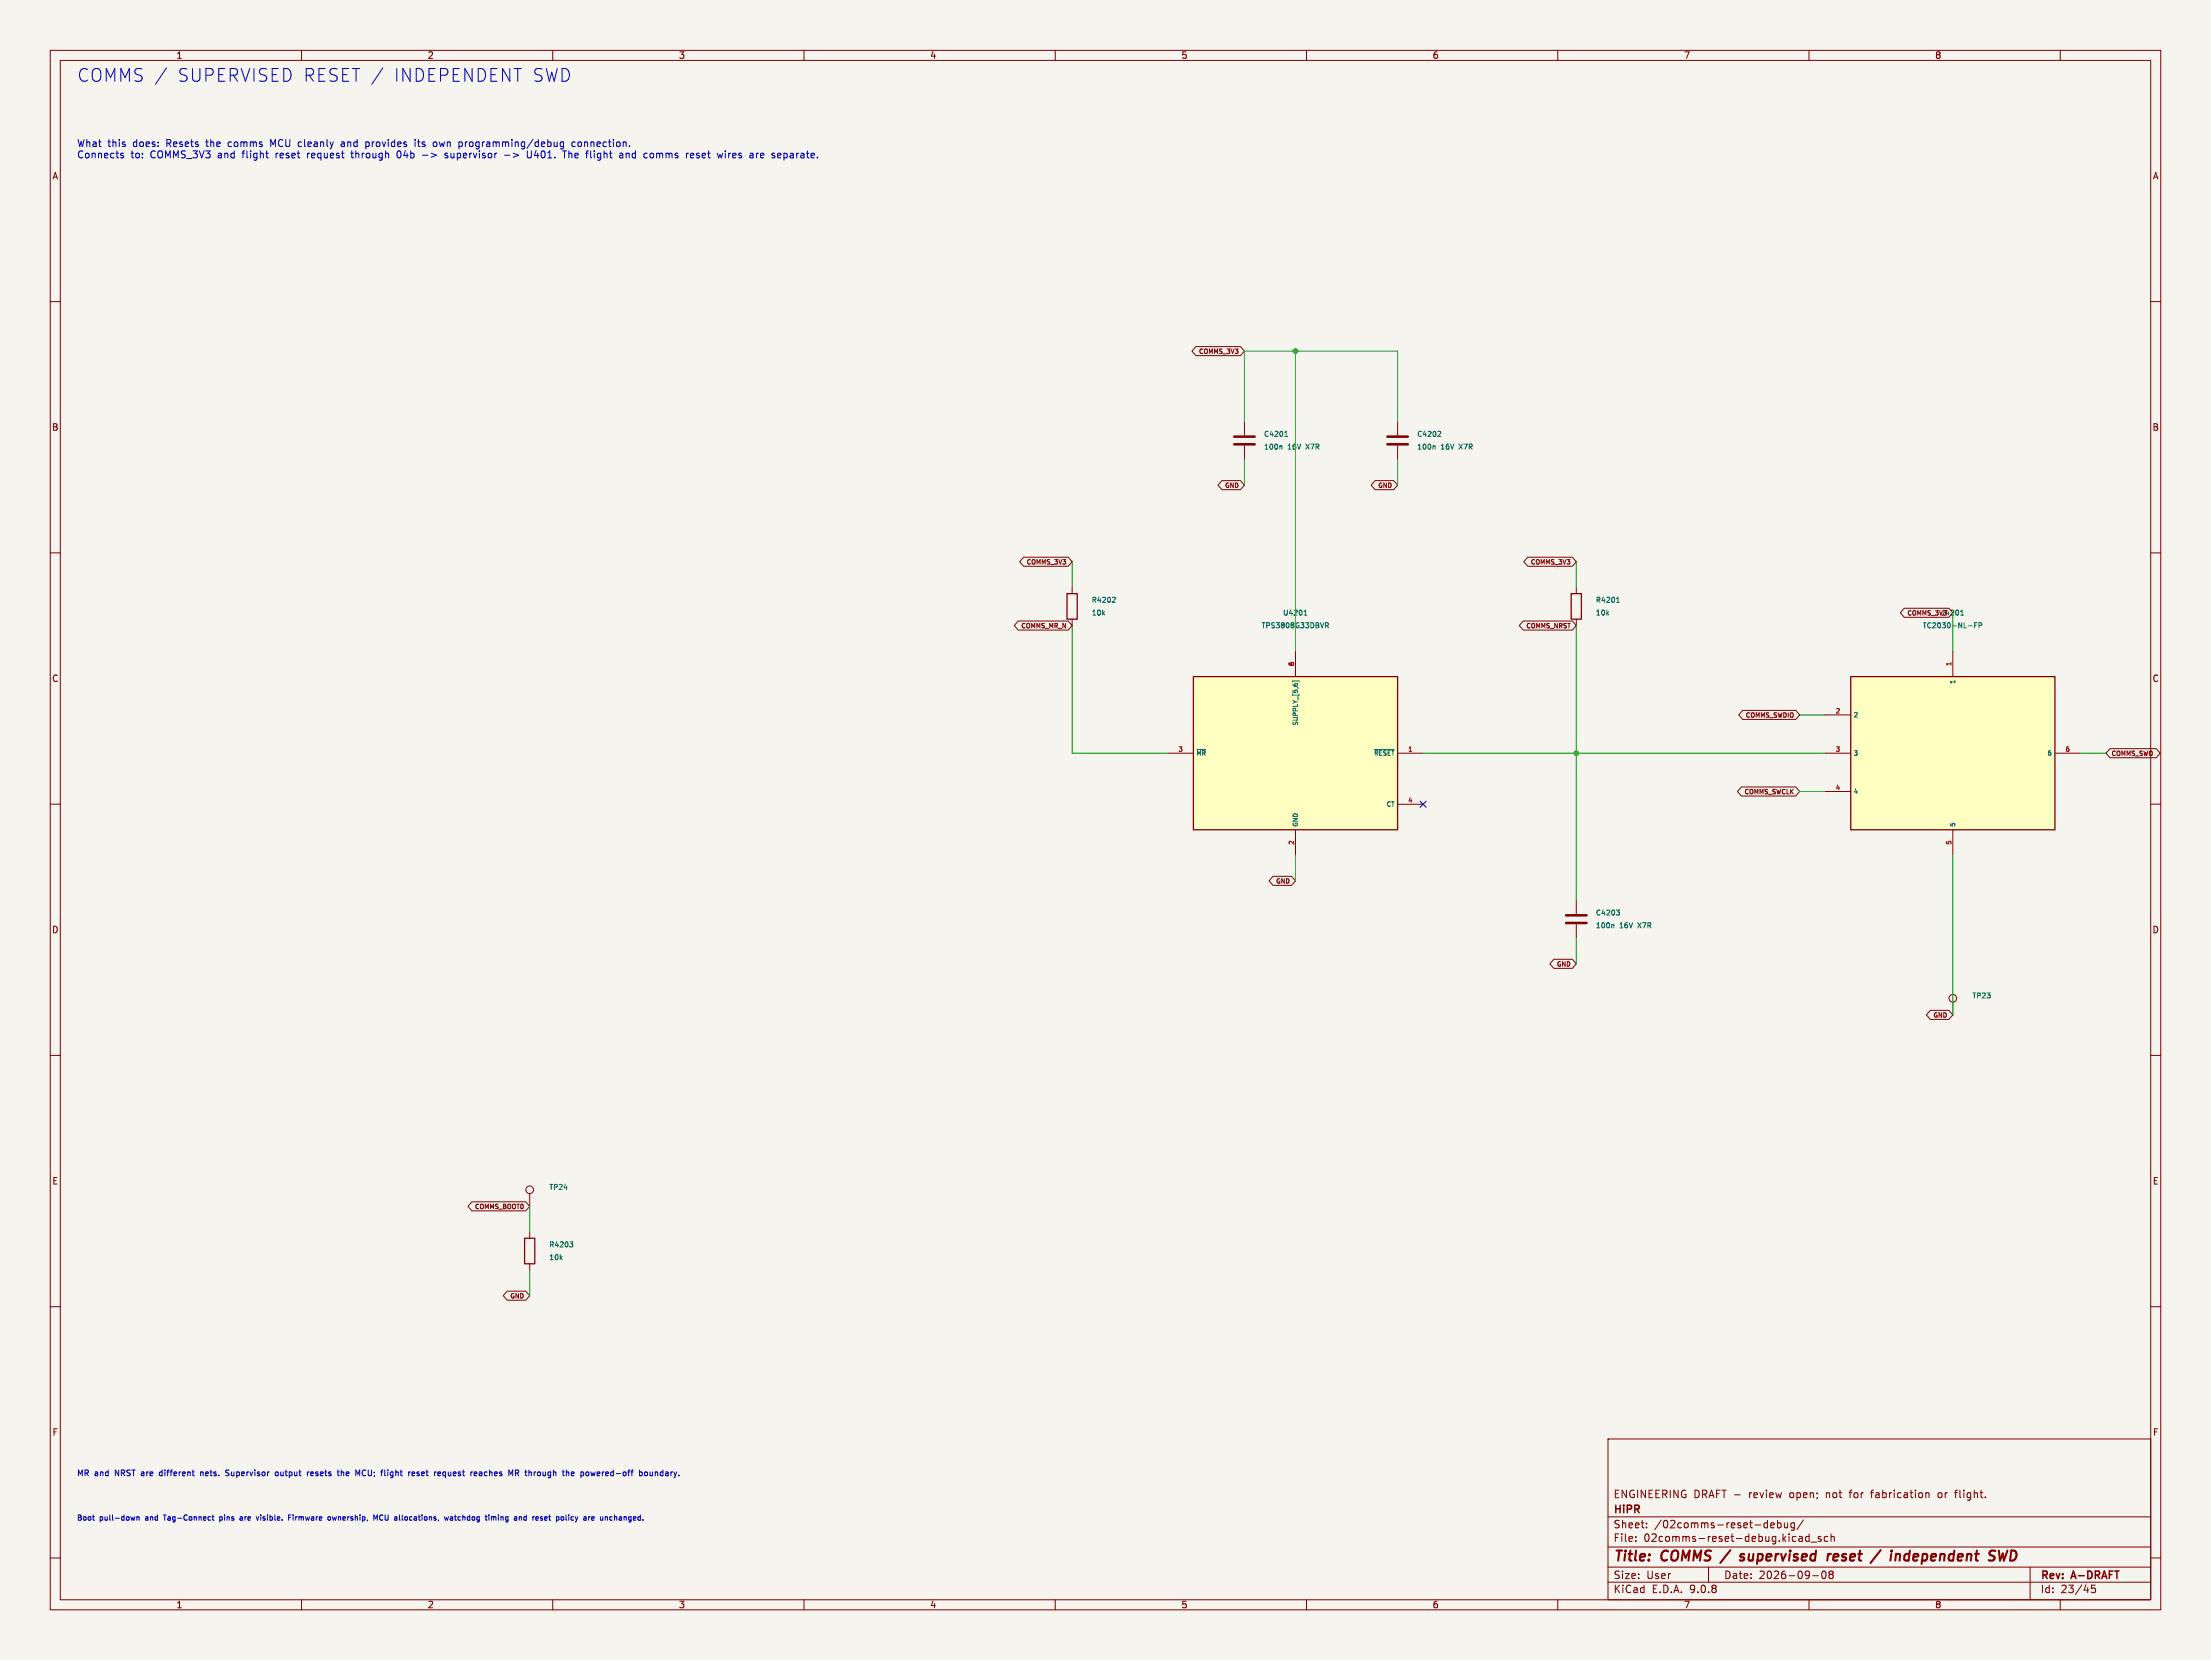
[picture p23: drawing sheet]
<svg xmlns="http://www.w3.org/2000/svg" width="440mm" height="330mm" viewBox="0 0 440 330" stroke-linecap="round" stroke-linejoin="round" font-family="sans-serif">
<defs><g id="words">
<g font-size="3.5" fill="#0000c2">
<text x="15.2" y="16.5">COMMS /</text>
<text x="35.1" y="16.5">SUPERVISED RESET /</text>
<text x="78" y="16.5">INDEPENDENT SWD</text>
</g>
<g font-size="2.8" fill="#840000">
<text x="321" y="311.2">Title:</text>
<text x="330.7" y="311.2">COMMS</text>
<text x="348" y="311.2">supervised</text>
<text x="366.1" y="311.2">reset</text>
<text x="375.9" y="311.2">/</text>
<text x="380.3" y="311.2">independent</text>
<text x="400.7" y="311.2">SWD</text>
</g>
<g font-size="2.1" fill="#840000">
<text x="321" y="298.3">ENGINEERING DRAFT -</text>
<text x="348.2" y="298.3">review</text>
<text x="356.4" y="298.3">open;</text>
<text x="363.8" y="298.3">not</text>
<text x="368.7" y="298.3">for</text>
<text x="373.1" y="298.3">fabrication</text>
<text x="386.5" y="298.3">or</text>
<text x="390.1" y="298.3">flight.</text>
<text x="321" y="304.3">Sheet:</text>
<text x="321" y="301.5">HiPR</text>
<text x="329.2" y="304.3">/02comms-reset-debug/</text>
<text x="321" y="307">File:</text>
<text x="327.1" y="307">02comms-reset-debug.kicad_sch</text>
<text x="321" y="317.2">KiCad</text>
<text x="321" y="314.4">Size:</text>
<text x="327.7" y="314.4">User</text>
<text x="328.7" y="317.2">E.D.A.</text>
<text x="336.3" y="317.2">9.0.8</text>
<text x="343" y="314.4">Date:</text>
<text x="350" y="314.4">2026-09-08</text>
<text x="406" y="314.6">Rev:</text>
<text x="406" y="317.2">Id:</text>
<text x="410.1" y="317.2">23/45</text>
<text x="412.4" y="314.6">A-DRAFT</text>
</g>
<g font-size="1.9" fill="#0000c2">
<text x="15.2" y="29.6">What</text>
<text x="21.4" y="29.6">this</text>
<text x="26.5" y="29.6">does:</text>
<text x="33.3" y="29.6">Resets</text>
<text x="41.4" y="29.6">the</text>
<text x="45.9" y="29.6">comms</text>
<text x="54.5" y="29.6">MCU cleanly</text>
<text x="68.9" y="29.6">and</text>
<text x="74" y="29.6">provides</text>
<text x="83.9" y="29.6">its</text>
<text x="87.8" y="29.6">own</text>
<text x="93" y="29.6">programming/debug</text>
<text x="115.7" y="29.6">connection.</text>
<text x="15.2" y="31.8">Connects</text>
<text x="26" y="31.8">to:</text>
<text x="30" y="31.8">COMMS_3V3</text>
<text x="43.6" y="31.8">and</text>
<text x="48.6" y="31.8">flight</text>
<text x="55.4" y="31.8">reset</text>
<text x="61.8" y="31.8">request</text>
<text x="70.8" y="31.8">through</text>
<text x="80.1" y="31.8">04b</text>
<text x="85.2" y="31.8">-&gt;</text>
<text x="89.9" y="31.8">supervisor</text>
<text x="101.9" y="31.8">-&gt;</text>
<text x="106.6" y="31.8">U401.</text>
<text x="114" y="31.8">The</text>
<text x="118.8" y="31.8">flight</text>
<text x="125.6" y="31.8">and</text>
<text x="130.6" y="31.8">comms</text>
<text x="139.2" y="31.8">reset</text>
<text x="145.6" y="31.8">wires</text>
<text x="152.2" y="31.8">are</text>
<text x="156.8" y="31.8">separate.</text>
</g>
<g font-size="1.8" fill="#840000">
<text x="35" y="11.9">1</text>
<text x="85" y="11.9">2</text>
<text x="135" y="11.9">3</text>
<text x="185" y="11.9">4</text>
<text x="235" y="11.9">5</text>
<text x="285" y="11.9">6</text>
<text x="335" y="11.9">7</text>
<text x="385" y="11.9">8</text>
<text x="10.3" y="35.9">A</text>
<text x="428.3" y="35.9">A</text>
<text x="10.3" y="85.9">B</text>
<text x="428.3" y="85.9">B</text>
<text x="10.3" y="135.9">C</text>
<text x="428.3" y="135.9">C</text>
<text x="10.3" y="185.9">D</text>
<text x="428.3" y="185.9">D</text>
<text x="10.3" y="235.9">E</text>
<text x="428.3" y="235.9">E</text>
<text x="10.3" y="285.9">F</text>
<text x="428.3" y="285.9">F</text>
<text x="35" y="320.2">1</text>
<text x="85" y="320.2">2</text>
<text x="135" y="320.2">3</text>
<text x="185" y="320.2">4</text>
<text x="235" y="320.2">5</text>
<text x="285" y="320.2">6</text>
<text x="335" y="320.2">7</text>
<text x="385" y="320.2">8</text>
</g>
<g font-size="1.6" fill="#0000c2">
<text x="15.2" y="293.9">MR and</text>
<text x="23" y="293.9">NRST are</text>
<text x="32.3" y="293.9">different</text>
<text x="40.7" y="293.9">nets.</text>
<text x="46" y="293.9">Supervisor</text>
<text x="56" y="293.9">output</text>
<text x="62.6" y="293.9">resets</text>
<text x="68.9" y="293.9">the</text>
<text x="72.7" y="293.9">MCU;</text>
<text x="78" y="293.9">flight</text>
<text x="83.7" y="293.9">reset</text>
<text x="89.1" y="293.9">request</text>
<text x="96.5" y="293.9">reaches</text>
<text x="104.3" y="293.9">MR through</text>
<text x="115.5" y="293.9">the</text>
<text x="119.3" y="293.9">powered-off</text>
<text x="131.2" y="293.9">boundary.</text>
</g>
<g font-size="1.5" fill="#0000c2">
<text x="15.2" y="302.8">Boot</text>
<text x="19.8" y="302.8">pull-down</text>
<text x="29.1" y="302.8">and</text>
<text x="33" y="302.8">Tag-Connect</text>
<text x="44.4" y="302.8">pins</text>
<text x="48.7" y="302.8">are</text>
<text x="52.2" y="302.8">visible.</text>
<text x="58.8" y="302.8">Firmware</text>
<text x="66.9" y="302.8">ownership,</text>
<text x="76.3" y="302.8">MCU</text>
<text x="80.7" y="302.8">allocations,</text>
<text x="90.9" y="302.8">watchdog</text>
<text x="99.3" y="302.8">timing</text>
<text x="105.3" y="302.8">and</text>
<text x="109.2" y="302.8">reset</text>
<text x="114.1" y="302.8">policy</text>
<text x="119.8" y="302.8">are</text>
<text x="123.3" y="302.8">unchanged.</text>
</g>
<g font-size="1.4" fill="#006464">
<text x="251.4" y="89.7">100n</text>
<text x="251.4" y="87.1">C4201</text>
<text x="256.3" y="89.7">16V</text>
<text x="260.1" y="89.7">X7R</text>
<text x="281.9" y="89.7">100n</text>
<text x="281.9" y="87.1">C4202</text>
<text x="286.8" y="89.7">16V</text>
<text x="290.6" y="89.7">X7R</text>
<text x="217.1" y="122.7">10k</text>
<text x="217.1" y="120.1">R4202</text>
<text x="250.9" y="125.2">TPS3808G33DBVR</text>
<text x="255.2" y="122.7">U4201</text>
<text x="317.5" y="122.7">10k</text>
<text x="317.5" y="120.1">R4201</text>
<text x="382.5" y="125.2">TC2030-NL-FP</text>
<text x="317.5" y="184.9">100n</text>
<text x="317.5" y="182.4">C4203</text>
<text x="322.3" y="184.9">16V</text>
<text x="326.1" y="184.9">X7R</text>
<text x="392.4" y="198.9">TP23</text>
<text x="109.2" y="237">TP24</text>
<text x="109.2" y="250.9">10k</text>
<text x="109.2" y="248.4">R4203</text>
</g>
<text font-size="1.4" fill="#840000" x="386.2" y="122.7">J4201</text>
<g font-size="1.3" fill="#840000">
<text x="238.4" y="70.6">COMMS_3V3</text>
<text x="243.6" y="97.3">GND</text>
<text x="274.1" y="97.3">GND</text>
<text x="204.1" y="112.5">COMMS_3V3</text>
<text x="304.5" y="112.5">COMMS_3V3</text>
<text x="203.1" y="125.2">COMMS_MR_N</text>
<text x="303.6" y="125.2">COMMS_NRST</text>
<text x="379.4" y="122.7">COMMS_3V3</text>
<text x="347.3" y="143">COMMS_SWDIO</text>
<text x="420.1" y="150.6">COMMS_SWO</text>
<text x="347" y="158.2">COMMS_SWCLK</text>
<text x="253.8" y="176">GND</text>
<text x="309.7" y="192.5">GND</text>
<text x="384.6" y="202.7">GND</text>
<text x="94.3" y="240.8">COMMS_BOOT0</text>
<text x="101.4" y="258.6">GND</text>
</g>
<g font-size="1.3" fill="#a90000">
<text x="257.6" y="132.7" transform="rotate(-90 257.6 132.7)">5</text>
<text x="388.4" y="132.7" transform="rotate(-90 388.4 132.7)">1</text>
<text x="365.2" y="142">2</text>
<text x="234.4" y="149.6">3</text>
<text x="280.1" y="149.6">1</text>
<text x="365.2" y="149.6">3</text>
<text x="410.9" y="149.6">6</text>
<text x="280.1" y="159.8">4</text>
<text x="365.2" y="157.2">4</text>
<text x="257.6" y="168.2" transform="rotate(-90 257.6 168.2)">2</text>
<text x="388.4" y="168.2" transform="rotate(-90 388.4 168.2)">5</text>
</g>
<g font-size="1.3" fill="#006464">
<text x="389.3" y="136.3" transform="rotate(-90 389.3 136.3)">1</text>
<text x="368.8" y="142.9">2</text>
<text x="258.5" y="144.6" transform="rotate(-90 258.5 144.6)">SUPPLY_[5,6]</text>
<text x="238" y="150.6">~{MR}</text>
<text x="273.3" y="150.6">~{RESET}</text>
<text x="368.8" y="150.6">3</text>
<text x="407.3" y="150.6">6</text>
<text x="275.8" y="160.7">CT</text>
<text x="368.8" y="158.2">4</text>
<text x="258.5" y="164.6" transform="rotate(-90 258.5 164.6)">GND</text>
<text x="389.3" y="164.6" transform="rotate(-90 389.3 164.6)">5</text>
</g>
</g></defs>
<path d="M0 0h440v330.3h-440z" fill="#f5f4ef" stroke="#f5f4ef" stroke-width=".2"/>
<g fill="none" stroke="#840000" stroke-width=".2">
<path d="M10 10h420v310.3h-420zM12 12h416v306.3h-416zM60 10v2M110 10v2M160 10v2M210 10v2M260 10v2M310 10v2M360 10v2M410 10v2M10 60h2M428 60h2"/>
<path d="M278.1 83.8v2.8M278.1 88.7v2.8M10 110h2M213.4 116.9v1.2M313.7 116.9v1.2M428 110h2M213.4 123.2v1.3M313.7 123.2v1.3M10 160h2M313.7 179.1v2.8M428 160h2M313.7 183.9v2.8"/>
<path d="M388.6 199.4v2.5M10 210h2M428 210h2M105.4 237.5v2.5M105.4 245.1v1.3M105.4 251.5v1.2M10 260h2M428 260h2M320 286.3h108v32h-108zM372.2 297h.6M383.3 297.1h.5l.1 .9M386 297l-.3 .3v.4l.3 .3"/>
<path d="M389 297h.5M389.5 296.5l-.3 .2v1.3M10 310h2M60 318.3v2M110 318.3v2M160 318.3v2M210 318.3v2M260 318.3v2M310 318.3v2M320 314.8h108M320 311.8h108M320 307.8h108"/>
<path d="M320 301.8h108M325.5 306.6v.1M325.5 305.8v.1M327.7 303.9v.1M327.7 303.1v.1M340 311.8v3M352.4 303.5l.7-.1-.1-.3-.4-.1-.2 .2 .1 .8h.5M353.7 303.1l.5-.1 .3 .3-.2 .7h-.6M353.7 302.5v1.5M355.1 303l.1 1h.3l.2-.1M355.7 303v1M357.1 303.1l-.4-.1-.3 .3 .1 .7h.6"/>
<path d="M357.1 303v1.2l-.3 .3h-.3M358.2 305.7h.3l.2 .2v.8M358.7 306.7h-.5M358.7 306.1l-.5 .1M358.9 302.5l-1.3 1.9M360 318.3v2M360 305.8l-.4-.1-.3 .3 .2 .7h.5M360 305.2v1.5M360.4 306.9h1.1M360.7 313.6h1.2M362.4 305.8l-.4-.1-.2 .2 .1 .3 .5 .1v.4h-.6M362.7 312.8a.81 .81 0 0 0 .3 1.3l.2-.1 .2-.4-.2-.8"/>
<path d="M363.7 305.8l-.4-.1-.3 .3 .2 .7h.5M364.2 313.3l-.2 .3v.4l.2 .1h.5l.1-.3-.1-.4-.2-.1M364.2 313.3l-.2-.3 .2-.4 .5 .1 .1 .2-.3 .4M364.2 313.3h.3M364.4 305.9l.2-.2 .4 .1v.9M364.4 305.2v1.5M404 311.8v6.5M410 318.3v2M417 315.4h-.8v.7l.2-.1 .5 .1 .1 .2v.5l-.3 .1-.5-.1M428 310h2"/>
<circle cx="388.6" cy="198.6" r=".76"/>
<circle cx="105.4" cy="236.7" r=".76"/>
</g>
<path d="M344.4 308.4l-2.1 2.6M347.1 309.3a.49 .49 0 0 0-.8 .3l.1 .2 .5 .1 .2 .3-.3 .3-.6-.1M364.4 309.2l-.5 .2M365.6 309.2l-.6 .1-.2 1 .3 .2h.3M365.8 309.7l-.9 .2M374.3 308.4l-2.1 2.6M378.1 309.3l-.1 1.2M379.8 309.2a.66 .66 0 0 0-.8 .4v.8l.3 .1h.3M399.5 308.5l-.7 2-.2-1.4-.6 1.4" fill="none" stroke="#840000" stroke-width=".4"/>
<path d="M212.3 118.1h2.1v5.1h-2.1zM312.7 118.1h2v5.1h-2zM104.4 246.4h2v5.1h-2z" fill="none" stroke="#840000" stroke-width=".25"/>
<path d="M285.3 88.7l.3 .1v.6M286.3 85.8l.3 .1 .1 .2-.6 .7h.6M221.5 118.8l.4 .1 .1 .2-.7 .8h.7M321.7 119.9h.6M321.8 119.1l.2-.3v1.1M320.9 184l.3 .1v.5M321.7 181.1h.6l-.4 .4 .3 .1 .1 .3-.2 .2h-.3M113.4 247.1h.6l-.3 .4 .3 .1v.3l-.2 .2h-.3" fill="none" stroke="#006464" stroke-width=".2"/>
<path d="M276.1 86.9h4.1M276.1 88.4h4.1M311.7 182.1h4M311.7 183.7h4" fill="none" stroke="#840000" stroke-width=".51"/>
<path d="M237.5 134.6h40.6v30.5h-40.6z" fill="#ffffc2"/>
<path d="M237.5 134.6h40.6v30.5h-40.6z" fill="none" stroke="#840000" stroke-width=".25"/>
<path d="M257.8 129.6v5M232.4 149.9h5.1M278.1 149.9h5.1M257.8 165.1v5.1M278.1 160h5.1" fill="none" stroke="#840000" stroke-width=".2"/>
<path d="M257.2 135.7v-.2h1.3v.2M257.3 136.1v.2M257.7 136.2l.1-.2 .4 .2M259.5 122.4h.6M259.6 121.6l.2-.2v1M263.8 123.9h.4l.2 .2-.1 .3-.5 .1M264 124.5l.4 .4M238.2 149.1h1.7M273.5 149.1h3.9" fill="none" stroke="#006464" stroke-width=".2"/>
<path d="M368.3 134.6h40.6v30.5h-40.6z" fill="#ffffc2"/>
<path d="M368.3 134.6h40.6v30.5h-40.6z" fill="none" stroke="#840000" stroke-width=".25"/>
<g fill="none" stroke="#840000" stroke-width=".2">
<path d="M238 69h8.9l.7 .9-.7 .9h-8.9l-.8-.9zM243.2 95.6h3.7l.7 .9-.7 .9h-3.7l-.8-.9zM247.6 83.8v2.8M247.6 88.7v2.8M273.7 95.6h3.6l.8 .9-.8 .9h-3.6l-.8-.9zM203.7 110.9h8.9l.8 .9-.8 .9h-8.9l-.8-.9zM304 110.9h8.9l.8 .9-.8 .9h-8.9l-.8-.9zM202.6 123.6h10l.8 .9-.8 .9h-10l-.8-.9zM303.1 123.6h9.8l.8 .9-.8 .9h-9.8l-.8-.9zM379 121h8.8l.8 .9-.8 .9h-8.8l-.8-.9zM388.6 129.6v5M346.5 156.6h10.9l.7 .9-.7 .9h-10.9l-.7-.9z"/>
<path d="M346.8 141.4h10.6l.7 .9-.7 .9h-10.6l-.8-.9zM363.2 142.3h5.1M363.2 149.9h5.1M363.2 157.5h5.1M408.9 149.9h5.1M419.9 149h9.2l.8 .9-.8 .9h-9.2l-.8-.9zM253.3 174.4h3.7l.8 .9-.8 .9h-3.7l-.8-.9zM388.6 165.1v5.1M309.2 190.9h3.7l.8 .9-.8 .9h-3.7l-.8-.9zM384.1 201h3.7l.8 .9-.8 .9h-3.7l-.7-.9zM93.9 239.1h10.7l.8 .9-.8 .9h-10.7l-.8-.9zM100.9 256.9h3.7l.8 .9-.8 .9h-3.7l-.8-.9z"/>
</g>
<path d="M254.8 88.7l.3 .1v.6M255.7 86.8h.5M255.8 86.1l.2-.3v1M390.2 122.4h.5M390.2 121.7l.3-.3v1M393 124.4h.3M393.4 123.9h-.4v1M393.8 124.5l.5-.1 .1-.4-.6-.1v1" fill="none" stroke="#006464" stroke-width=".2"/>
<path d="M245.6 86.9h4.1M245.6 88.4h4.1" fill="none" stroke="#840000" stroke-width=".51"/>
<g fill="none" stroke="#009600" stroke-width=".2">
<path d="M257.8 69.9v59.7M247.6 83.8v-13.9h30.5v13.9M247.6 91.5v5M278.1 91.5v5M213.4 111.8v5.1M313.7 111.8v5.1M213.4 124.5v25.4h19M313.7 124.5v54.6M388.6 121.9v7.7M283.2 149.9h80M358.1 142.3h5.1M358.1 157.5h5.1"/>
<path d="M414 149.9h5.1M257.8 170.2v5.1M388.6 170.2v31.7M313.7 186.7v5.1M105.4 240v5.1M105.4 252.7v5.1"/>
</g>
<path d="M282.6 159.4l1.2 1.2M283.8 159.4l-1.2 1.2" fill="none" stroke="#000084" stroke-width=".2"/>
<g fill="none" stroke="#0000c2" stroke-width=".2">
<path d="M33.1 13.5l-2.2 3.3M76.2 13.5l-2.2 3.3M24.1 30.9l.4 .1 .1 .2-.2 .2h-.4M24.1 30.6h.4M52.9 30.5h.5M53.3 31.4h.1M54.3 28.8l-.4-1v1.4M61.2 30.5v.9M61.3 30.6l-.1 .2M68.3 28.2l-.4 .1M68.4 28.6h-.3l-.2 .2v.3l.5 .1M69.8 30.5h.5"/>
<path d="M70 30v1.2l.2 .2M72.8 28.3l.4-.1 .2 .2M72.8 28.2v1.4M73.4 29l-.2 .2-.4-.1M79 30.6l.1 .7 .4 .1M82.6 27.8v.1M82.6 28.2v1M83.1 28.2h.5M83.3 27.8v1.2l.2 .2M84.1 30.9h1M86.5 28.2l.3 .1 .1 .2v.5l-.4 .2M89.1 30.6l-.4-.1-.2 .2 .1 .2 .5 .1v.4h-.6"/>
<path d="M91.9 28.3l.1 .2-.1 .6M100.4 30.9h1.1M104.9 30v1.2l.3 .2h.4l.1-.2v-1.2M111.9 30h.8M112.1 28.3l-.4-.1-.2 .3 .1 .6h.5M112.1 28.2v1.2l-.2 .2h-.4M113.2 30v1.4M113.4 30.5l-.2 .1M114.5 28.3l-.4-.1-.3 .3 .1 .6h.6M115.1 28.3l-.1 .2 .1 .6M123.5 30.5h.2l.2 .2v.7M123.9 31.4h-.4"/>
<path d="M123.9 30.8l-.4 .1M124.6 30.5v.9M125 30.5l-.4 .1M129.3 31.2l.3 .2 .4-.1M130 30.6l-.4-.1-.3 .3M137.5 31.4h.5M137.5 30.6l.4-.1 .2 .3-.7 .2M138.6 31.4h.1M138.7 30.6v.3M144.3 30v.2M144.3 30.5v.9M150.9 30.5l-.2 .1"/>
<path d="M151.8 30.5h-.3l-.2 .2 .1 .7h.4M152 30.8l-.7 .2M156 31.4h.4M156 30.5v1.4M156.4 30.5l-.4 .1M31.8 293l-.1 .1 .1 .5M38.2 292.9h.5M38.6 293.7h.1M39.9 292.9v.8M40.3 292.9l-.4 .1M45.5 293.6h-.6M45.6 292.6l-.5-.1-.2 .2 .1 .3 .5 .2"/>
<path d="M54.9 293l.3-.1 .2 .2v.3l-.2 .3-.4-.3zM61.2 292.9v.8M61.5 292.9l-.3 .2M62.2 292.9l-.4 .2 .1 .5 .3 .1M62.4 293.2l-.6 .1M67.1 292.9h.4M67.4 293.7h.1M67.9 293l.3-.1 .2 .2M67.9 292.5v1.2M72.3 292.6l-.2 .4 .2 .6M82 293.3l.5-.1v-.2l-.4-.1-.1 .2v.5h.5M83 293.6l.3 .1"/>
<path d="M83.3 292.9l-.3 .2v.1l.3 .1M88.7 293l-.4-.1-.2 .2 .1 .5h.5M95.4 293h.4l.1 .7M95.9 293.2l-.6 .2 .2 .3 .4-.1M102.6 292.5h.4l.2 .2-.1 .4h-.5M102.8 293.1l.4 .6M113.7 293l.4-.1 .1 .3-.5 .1M113.7 293.6h.5M118.5 292.9l-.3 .8M118.9 293v.6M119.4 293.2l-.6 .1M128.3 293l.3-.1 .3 .2-.1 .5h-.5"/>
<path d="M129.4 292.9v.7h.4M129.8 292.9v.8M130.4 292.9v.8M130.8 293h-.4M18.4 301.8h.4M18.7 302.5h.1M26.8 301.8l-.2 .7-.2-.5M27.2 301.9h.4l.1 .6M27.2 301.8v.7M32.5 301.5h.6M42.2 301.8h.4M42.3 301.5v.9l.3 .1"/>
<path d="M43.7 302.5h.3M43.7 301.8v1.1M44 301.8l-.3 .1M47.8 301.9l.3-.1 .1 .2M48.2 302.1l-.5 .2 .2 .2h.3M51.5 301.8l-.3 .7M57.4 302h.4M57.9 301.5h-.5v1M58.3 301.5v.1M58.3 301.8v.7M65.3 301.9l.3-.1 .2 .2-.1 .4-.4 .1M66.1 301.8l.2 .7 .2-.5"/>
<path d="M74.4 302.5v-1l.3 .7 .4-.7v1M75.9 301.5a.57 .57 0 0 0-.4 .5 .57 .57 0 0 0 .4 .5M80 301.5v.9l.2 .1M88.4 301.8l.2 .7 .2-.5 .2 .5 .2-.7M89.6 301.9h.4l.1 .6M90.1 302.1l-.5 .2 .1 .2h.4M97.8 301.9l.3-.1 .1 .2M97.8 301.8v.7M98.2 302l.2-.2 .2 .1 .1 .6M98.2 302v.5M103.5 301.8l.3 .2v.5M104.7 301.9l-.3-.1-.2 .2 .1 .5h.4"/>
<path d="M104.7 301.5v1M108.8 301.9l-.3-.1-.1 .2v.5h.4M108.9 302.1l-.5 .1M113.2 301.5v.1M113.2 301.8v.7M113.7 301.9v.5M122.3 301.5v1M122.3 301.9h.4v.6"/>
</g>
<g fill="#009600" stroke="#009600" stroke-width=".2">
<circle cx="257.8" cy="69.9" r=".46"/>
<circle cx="313.7" cy="149.9" r=".46"/>
</g>
<use href="#words"/>
</svg>
